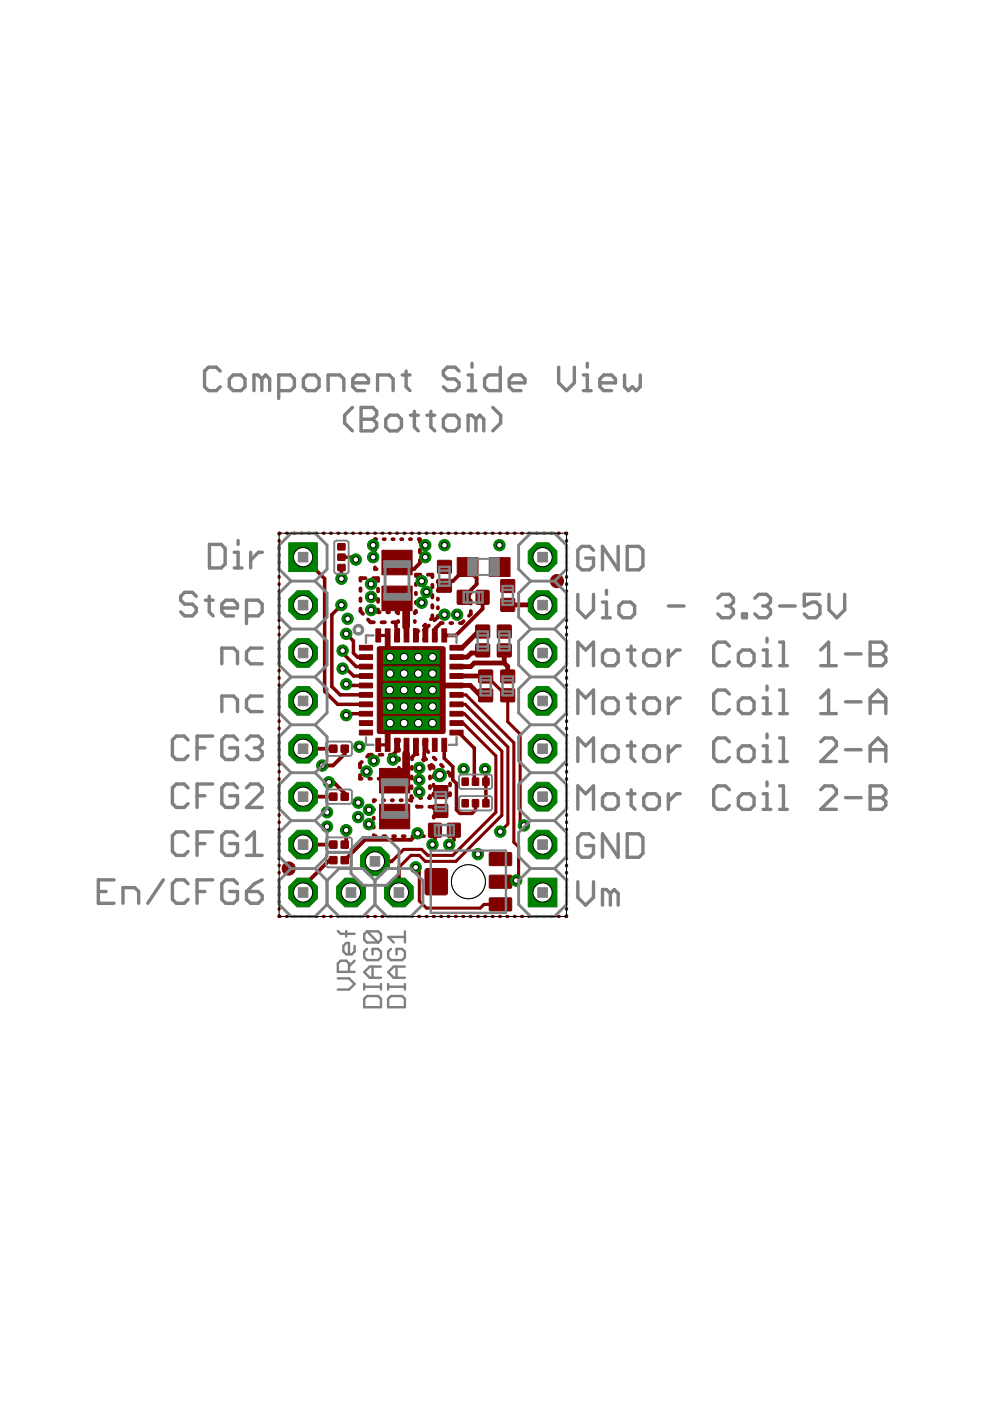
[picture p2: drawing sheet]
<svg xmlns="http://www.w3.org/2000/svg" width="210mm" height="297mm" viewBox="0 0 210 297" stroke-linecap="round" stroke-linejoin="round" font-family="sans-serif">
<g fill="#800000" stroke="#800000" stroke-width=".21">
<path d="M76.2 136.8h2.8v1h-2.8z"/>
<path d="M76.2 138.8h2.8v1h-2.8z"/>
<path d="M76.2 140.8h2.8v1h-2.8z"/>
<path d="M76.2 142.8h2.8v1h-2.8z"/>
<path d="M76.2 144.8h2.8v1h-2.8z"/>
<path d="M76.2 146.8h2.8v1h-2.8z"/>
<path d="M76.2 148.8h2.8v1h-2.8z"/>
<path d="M76.2 150.8h2.8v1h-2.8z"/>
<path d="M76.2 152.8h2.8v1h-2.8z"/>
<path d="M76.2 154.8h2.8v1h-2.8z"/>
<path d="M79.7 156.5h1v2.8h-1z"/>
<path d="M81.7 155.3h1v4h-1z"/>
<path d="M83.7 156.5h1v2.8h-1z"/>
<path d="M85.7 156.5h1v2.8h-1z"/>
<path d="M87.7 156.5h1v2.8h-1z"/>
<path d="M89.7 156.5h1v2.8h-1z"/>
<path d="M91.7 156.5h1v2.8h-1z"/>
<path d="M93.7 156.5h1v2.8h-1z"/>
<path d="M95.4 154.8h2.8v1h-2.8z"/>
<path d="M95.4 152.8h2.8v1h-2.8z"/>
<path d="M95.4 150.8h2.8v1h-2.8z"/>
<path d="M95.4 148.8h2.8v1h-2.8z"/>
<path d="M95.4 146.8h2.8v1h-2.8z"/>
<path d="M94.2 144.8h4v1h-4z"/>
<path d="M95.4 142.8h2.8v1h-2.8z"/>
<path d="M95.4 140.8h2.8v1h-2.8z"/>
<path d="M95.4 138.8h2.8v1h-2.8z"/>
<path d="M95.4 136.8h2.8v1h-2.8z"/>
<path d="M93.7 133.3h1v2.8h-1z"/>
<path d="M91.7 133.3h1v2.8h-1z"/>
<path d="M89.7 133.3h1v2.8h-1z"/>
<path d="M87.7 133.3h1v2.8h-1z"/>
<path d="M85.7 133.3h1v2.8h-1z"/>
<path d="M83.7 133.3h1v2.8h-1z"/>
<path d="M81.7 133.3h1v4h-1z"/>
<path d="M79.7 133.3h1v2.8h-1z"/>
<path d="M80.5 170.5h6.4v5.2h-6.4z"/>
<path d="M80.5 162.9h6.4v5.2h-6.4z"/>
<path d="M81 116.7h6.4v5.2h-6.4z"/>
<path d="M81 124.3h6.4v5.2h-6.4z"/>
<path d="M96.9 118.2h4.4v4h-4.4z"/>
<path d="M103.7 118.2h4.4v4h-4.4z"/>
</g>
<g fill="#800000" stroke="#800000" stroke-width=".21">
<path d="M80 137.3l.4-.2h13.6l.3 .2 .1 17.9-.2 .3h-13.8l-.4-.1z" fill-rule="evenodd"/>
<path d="M72.3 158h1.5v1.5h-1.5z" fill-rule="evenodd"/>
<path d="M69.9 158h1.5v1.5h-1.5z" fill-rule="evenodd"/>
<path d="M98 169.6h1.3v1.5h-1.3z" fill-rule="evenodd"/>
<path d="M100.2 169.6h1.3v1.5h-1.3z" fill-rule="evenodd"/>
<path d="M102.4 169.6h1.3v1.5h-1.3z" fill-rule="evenodd"/>
<path d="M98 165h1.3v1.5h-1.3z" fill-rule="evenodd"/>
<path d="M100.2 165h1.3v1.5h-1.3z" fill-rule="evenodd"/>
<path d="M102.4 165h1.3v1.5h-1.3z" fill-rule="evenodd"/>
<path d="M72.3 181.6h1.5v1.5h-1.5z" fill-rule="evenodd"/>
<path d="M69.9 181.6h1.5v1.5h-1.5z" fill-rule="evenodd"/>
<path d="M72.3 178.3h1.5v1.5h-1.5z" fill-rule="evenodd"/>
<path d="M69.9 178.3h1.5v1.5h-1.5z" fill-rule="evenodd"/>
<path d="M72.3 168.2h1.5v1.5h-1.5z" fill-rule="evenodd"/>
<path d="M69.9 168.2h1.5v1.5h-1.5z" fill-rule="evenodd"/>
<path d="M103.8 190.4h4.6l.1 .2v2.4l-.3 .1h-4.4l-.1-.2v-2.3z" fill-rule="evenodd"/>
<path d="M103.8 185.6h4.6l.1 .2v2.4l-.3 .1h-4.4l-.1-.2v-2.3z" fill-rule="evenodd"/>
<path d="M103.8 180.8h4.6l.1 .2v2.4l-.3 .1h-4.4l-.1-.2v-2.3z" fill-rule="evenodd"/>
<path d="M90.2 184.4l.4-.3h3.8l.4 .3 .1 4.9-.2 .4h-4.1l-.4-.2z" fill-rule="evenodd"/>
<path d="M71.6 115.3h1.5v1.3h-1.5z" fill-rule="evenodd"/>
<path d="M71.6 117.5h1.5v1.3h-1.5z" fill-rule="evenodd"/>
<path d="M71.6 119.7h1.5v1.3h-1.5z" fill-rule="evenodd"/>
<path d="M106.3 122.9h2.7l.2 .2-.1 2.4-.2 .1h-2.6l-.1-.2v-2.3z" fill-rule="evenodd"/>
<path d="M106.3 126.9h2.7l.2 .2-.1 2.4-.2 .1h-2.6l-.1-.2v-2.3z" fill-rule="evenodd"/>
<path d="M105.5 132.5h2.8l.1 .3v2.4l-.3 .1h-2.6l-.1-.3v-2.2z" fill-rule="evenodd"/>
<path d="M105.5 136.5h2.8l.1 .3v2.4l-.3 .1h-2.6l-.1-.3v-2.2z" fill-rule="evenodd"/>
<path d="M101.6 146.1h2.7l.2 .2-.1 2.4-.2 .1h-2.6l-.1-.3v-2.2z" fill-rule="evenodd"/>
<path d="M101.6 142.1h2.7l.2 .2-.1 2.4-.2 .1h-2.6l-.1-.3v-2.2z" fill-rule="evenodd"/>
<path d="M92.9 122.8h2.7l.1 .3v2.3l-.2 .2-2.6-.1-.2-.2v-2.2z" fill-rule="evenodd"/>
<path d="M92.9 118.8h2.7l.1 .3v2.3l-.2 .2-2.6-.1-.2-.2v-2.2z" fill-rule="evenodd"/>
<path d="M92.1 166.6h2.7l.2 .2-.1 2.4-.2 .1h-2.6l-.1-.2v-2.3z" fill-rule="evenodd"/>
<path d="M92.1 170.6h2.7l.2 .2-.1 2.4-.2 .1h-2.6l-.1-.2v-2.3z" fill-rule="evenodd"/>
<path d="M97 125.3l.2-.2h2.2l.3 .2v2.6l-.1 .2h-2.4l-.2-.1z" fill-rule="evenodd"/>
<path d="M101 125.3l.2-.2h2.2l.3 .2v2.6l-.1 .2h-2.4l-.2-.1z" fill-rule="evenodd"/>
<path d="M101 136.5h2.7l.1 .3v2.4l-.2 .1h-2.6l-.2-.3v-2.2z" fill-rule="evenodd"/>
<path d="M101 132.5h2.7l.1 .3v2.4l-.2 .1h-2.6l-.2-.3v-2.2z" fill-rule="evenodd"/>
<path d="M90.9 174.7l.2-.2h2.2l.3 .2v2.6l-.1 .2h-2.4l-.2-.1z" fill-rule="evenodd"/>
<path d="M94.9 174.7l.2-.2h2.2l.3 .2v2.6l-.1 .2h-2.4l-.2-.1z" fill-rule="evenodd"/>
<path d="M106.3 142.1h2.7l.2 .2-.1 2.4-.2 .1h-2.6l-.1-.3v-2.2z" fill-rule="evenodd"/>
<path d="M106.3 146.1h2.7l.2 .2-.1 2.4-.2 .1h-2.6l-.1-.3v-2.2z" fill-rule="evenodd"/>
<circle cx="61.2" cy="184.2" r="1.4"/>
<circle cx="118.1" cy="123.2" r="1.4"/>
</g>
<g fill="none" stroke="#800000" stroke-width=".8">
<path d="M79.5 116.3v.4M79.5 118.3v.4M79.8 114.3h-.3v.4M81.3 114.3h.3M83.2 114.3h.3M85 114.3h.3M86.9 114.3h.3M88.8 114.3h.2v.6M89 118.8v.6l-1.2 1.3h-.4M89 116.5v.7M76.4 124.7v.6M76.4 126.9v.5"/>
<path d="M76.4 129v.6l.6 .6M77.5 122.6h-1.1v.5M78 131.4l.5 .5h.8M79.1 122.6h1.1v.6M79.5 120.3v.4h.4M80.2 129.2v.6h.3M80.2 124.8v.6M80.2 127v.6M80.9 131.9h.7M81.5 120.7h.3M82.1 129.8h.4M83.2 131.9h.7v1"/>
<path d="M83.4 120.7h.4M83.9 134.6v1h.5v-.3M84.1 129.8h.3v.3M84.4 131.7v.2M84.4 133.5v.2M85.4 120.7h.4M87.9 131.7v.2M87.9 133.5v.2M88.2 129.5v.3h-.3v.2M88.2 123.7v.4M88.2 125.7v.3M88.2 127.6v.3"/>
<path d="M88.7 133.8l-.3 .3v1.3l-.5 .2v-.3M89.1 121.8h-.9v.4M89.9 135.4v.2h.4M90.2 132.4l-.3 .3M90.7 121.8h1v.6M90.9 132.6l-1 1v.2M91.7 124v.5M91.7 126.1v.6M91.7 128.3v.5M91.7 130.5v.5l-.3 .3M92.4 135.2v.4h-.5M92.8 130.6v.2l-.7 .7"/>
<path d="M92.8 125.1v.2M92.8 126.9v.2M92.8 128.7v.3M93.6 123.2h-.8v.2M93.9 132.1h-.4l-1.1 1.1v.4M95.5 132.1h.4M98.1 121.9h-.8l-1.3 1.3h-.8M98.3 131.7l-.4 .4h-.4M99.7 121.9h.7l.7 .7v1.2l-1.3 1.3v.6M99.8 127.3v.7M99.8 129.6v.6l-.4 .4M102.3 126.6v2.5l-5.6 5.6h-2.5"/>
<path d="M64.3 158.7h6.4M73.1 158.7v1.2l-2.5 2.4h-2.3M83.9 158.9v.5l-.6 .6h-.6M84.6 157.2v-.4h-.7v.5M84.6 158.8v.4M88 159.3v.6l-.6 .6v.5M88.4 157.6v-.5h-.4v.6M88.4 159.2v.5l.1 .2M89.9 159.6v1l.5 .4M90.4 157.3v-.2h-.5v.9M90.4 158.9v.2l.4 .4M64.3 179.1h6.4"/>
<path d="M64.3 168.9h6.4M69.7 165.9h1l2.4 2.3v.7M73.4 176v2.8M76.3 164.3v.8h.4M76.7 161.5l-.4 .4v.8M78.3 165.1h.4M78.8 160h-.6l-.4 .4M79.2 177.1v.2h.5M79.2 171.5v.3M79.2 173.4v.2M79.2 175.2v.3M79.5 169.7h-.3v.2"/>
<path d="M80.3 165.1h.3M80.5 160h.6M81.1 169.7h.3M81.3 177.3h.4M82.2 165.1h.4M83 169.7h.3M83.3 177.3h.5M84.6 160.8v.4M84.6 162.8v.3M84.6 164.7v.4h-.4M84.9 169.7h.3M85.4 177.3h.4"/>
<path d="M86.8 169.7l.4 .1M87.2 168.7v.5h.3M87.2 166.7v.4M87.3 164.6v.5M87.3 162.6v.4M87.4 177.3h.5M88.4 170.9l.1 .1h.9M88.5 176.7l-1.3 1.4h-9.8l-4.3 4.3M89 169.2h.3M89.5 177.3h.4M89.7 161.1l.2 .1M91 162.4l.2 .2v.4"/>
<path d="M91 171h1v.4M91.2 164.6v.5M91.2 166.7v.4M91.2 168.7v.5h-.3M91.5 162.1l.4 .5v.3M91.9 164.5v.3M91.9 166.3v.4M91.9 168.3v.3h1M91.9 160.6l.5 .4M91.9 176.9v.4h-.4M91.9 175v.3M92 173v.4"/>
<path d="M92.2 176v2.5l-.5 .6M93.5 162.1l.4 .4M95 163.7l.4 .4v.4M95.4 168.1v.5h-.9M95.4 166.1v.4M96.2 176v2.1l-1 1M70.7 182.4h-.9l-5.3 5.3v1.3M79.5 182.6h3.6M84.6 183.9v5.3"/>
</g>
<path d="M80.2 134.7h1.9M80.2 157.9h1.9M95.8 147.3h1.2M96.8 149.3h1.8l9.1 9.1v16.3l-1.6 1.6M96.8 153.3h1.4l6.9 7v11.9l-9.1 9.2h-5.3l-1.3-1.3h-3.8l-2.5 2.5M96.8 151.3h1.7l7.9 8v13.6l-9.7 9.7h-6.5l-1.3-1.2h-1.8l-2.5 2.5M96.8 147.3h2l10.1 10.2v21.1l1.1 1v6.6M103 143.4l.4 .1 3.9 3.9h.4v5.6l2.6 2.6v18.6l.8 .8M86.1 163.1l-2.4 2.4M88.1 183.9l.8 .8v6.3l1.5 1.5h11.4l.8-.8h3.5M105.9 186.7l.2 .2 .3-.2" fill="none" stroke="#800000" stroke-width=".66"/>
<g fill="none" stroke="#800000" stroke-width=".74">
<path d="M64.3 118.1l4.5 4.6v23.9l2.8 2.7h6M72.4 118.1h2.5l.5 .5M72.4 128.3l-2 2v15.3l1.7 1.7h5.5M72.4 120.3v2.4M72.6 137.9v.6l2.9 2.8h2.1M73.4 134.4l1.5 1.5v2.6l.9 .8h1.8M82.1 134.7l.1 .6M101.7 134.4h.2M72.6 141.8h.8l1.6 1.5h2.6M73.4 145.1l.3 .2h3.9M77.6 151.3h-3.9l-.3 .3M82.2 157.3l-.1 .6"/>
<path d="M94.2 157.9v2.9l1.8 1.8v2.8l.8 .7v5.6l.7 .8h2.6l.7-.8v-1.4M96.8 155.3h.6l3.2 3.3v6.9l.2 .2M73.4 178.8l-.3 .3M102.8 163.1l.2 .1v7.1M64.5 189l-.2 .2M110 186.2l-.5 .5h-3.1"/>
</g>
<g fill="none" stroke="#800000" stroke-width=".7">
<path d="M59.2 114.6v.1M59.2 116.1v.2M59.2 117.6v.2M59.2 119.2v.1M59.4 113.1h-.2v.1M60.7 113.1h.2M62.3 113.1h.2M63.9 113.1h.2M65.4 113.1h.2M67 113.1h.2M68.5 113.1h.2M70.1 113.1h.2"/>
<path d="M71.6 113.1h.2M73.2 113.1h.2M74.8 113.1h.2M76.3 113.1h.2M77.9 113.1h.2M79.4 113.1h.2M81 113.1h.2M82.5 113.1h.2M84.1 113.1h.2M85.7 113.1h.2M87.2 113.1h.2M88.8 113.1h.2"/>
<path d="M90.3 113.1h.2M91.9 113.1h.2M93.5 113.1h.1M95 113.1h.2M96.6 113.1h.2M98.1 113.1h.2M99.7 113.1h.2M101.2 113.1h.2M102.8 113.1h.2M104.4 113.1h.1M105.9 113.1h.2M107.5 113.1h.2"/>
<path d="M109 113.1h.2M110.6 113.1h.2M112.1 113.1h.2M113.7 113.1h.2M115.3 113.1h.1M116.8 113.1h.2M118.4 113.1h.2M119.9 113.1h.2v.1M120.1 114.6v.1M120.1 116.1v.2M120.1 117.6v.2M120.1 119.2v.1"/>
<path d="M59.2 120.7v.2M59.2 122.2v.2M59.2 123.8v.1M59.2 125.3v.2M59.2 126.8v.2M59.2 128.4v.1M59.2 129.9v.1M59.2 131.4v.2M59.2 132.9v.2M59.2 134.5v.1M59.2 136v.2M59.2 137.5v.2"/>
<path d="M59.2 139.1v.1M120.1 120.7v.2M120.1 122.2v.2M120.1 123.8v.1M120.1 125.3v.2M120.1 126.8v.2M120.1 128.4v.1M120.1 129.9v.1M120.1 131.4v.2M120.1 132.9v.2M120.1 134.5v.1M120.1 136v.2"/>
<path d="M120.1 137.5v.2M120.1 139.1v.1M59.2 140.6v.2M59.2 142.1v.2M59.2 143.7v.1M59.2 145.2v.2M59.2 146.7v.2M59.2 148.2v.2M59.2 149.8v.1M59.2 151.3v.2M59.2 152.8v.2M59.2 154.4v.1"/>
<path d="M59.2 155.9v.2M59.2 157.4v.2M59.2 158.9v.2M120.1 140.6v.2M120.1 142.1v.2M120.1 143.7v.1M120.1 145.2v.2M120.1 146.7v.2M120.1 148.2v.2M120.1 149.8v.1M120.1 151.3v.2M120.1 152.8v.2"/>
<path d="M120.1 154.4v.1M120.1 155.9v.2M120.1 157.4v.2M120.1 158.9v.2M59.2 160.5v.2M59.2 162v.2M59.2 163.5v.2M59.2 165.1v.1M59.2 166.6v.2M59.2 168.1v.2M59.2 169.7v.1M59.2 171.2v.2"/>
<path d="M59.2 172.7v.2M59.2 174.2v.2M59.2 175.8v.2M59.2 177.3v.2M59.2 178.8v.2M120.1 160.5v.2M120.1 162v.2M120.1 163.5v.2M120.1 165.1v.1M120.1 166.6v.2M120.1 168.1v.2M120.1 169.7v.1"/>
<path d="M120.1 171.2v.2M120.1 172.7v.2M120.1 174.2v.2M120.1 175.8v.2M120.1 177.3v.2M120.1 178.8v.2M59.2 194.1v.2h.2M59.2 180.4v.1M59.2 181.9v.2M59.2 183.4v.2M59.2 185v.1M59.2 186.5v.2"/>
<path d="M59.2 188v.2M59.2 189.5v.2M59.2 191.1v.1M59.2 192.6v.2M60.7 194.3h.2M62.3 194.3h.2M63.9 194.3h.2M65.4 194.3h.2M67 194.3h.2M68.5 194.3h.2M70.1 194.3h.2M71.6 194.3h.2"/>
<path d="M73.2 194.3h.2M74.8 194.3h.2M76.3 194.3h.2M77.9 194.3h.2M79.4 194.3h.2M81 194.3h.2M82.5 194.3h.2M84.1 194.3h.2M85.7 194.3h.2M87.2 194.3h.2M88.8 194.3h.2M90.3 194.3h.2"/>
<path d="M91.9 194.3h.2M93.5 194.3h.1M95 194.3h.2M96.6 194.3h.2M98.1 194.3h.2M99.7 194.3h.2M101.2 194.3h.2M102.8 194.3h.2M104.4 194.3h.1M105.9 194.3h.2M107.5 194.3h.2M109 194.3h.2"/>
<path d="M110.6 194.3h.2M112.1 194.3h.2M113.7 194.3h.2M115.3 194.3h.1M116.8 194.3h.2M118.4 194.3h.2M120.1 180.4v.1M120.1 181.9v.2M120.1 183.4v.2M120.1 185v.1M120.1 186.5v.2M120.1 188v.2"/>
<path d="M120.1 189.5v.2M120.1 191.1v.1M120.1 192.6v.2M120.1 194.1v.2h-.2"/>
</g>
<g fill="none" stroke="#800000" stroke-width="1">
<path d="M84.2 126.9l1 1M86.1 132.9l.1 1.8M101.7 134.4h-.8l-2.9 2.9h-1.2M102.3 133.9l-.4 .5M102.3 137.9l-.5 .6h-1.9l-.8 .8h-2.3M106.9 137.9v2.7M107.7 128.2h7.3M115 128.2v.1M86.2 157.9l-.1 1.9M91.7 146.3l1-1h7l2 2 1.3 .1M96.8 143.3l6.2 .1M106.9 140.6h-6.3l-.8 .7h-3"/>
<path d="M106.9 140.6l.8 .7v2.1"/>
</g>
<path d="M84.2 126.9l1.9 1.9v4.1M86.1 159.8v3.3" fill="none" stroke="#800000" stroke-width="1.6"/>
<path d="M61.2 115.1h6.1v6.1h-6.1z" fill="#008000" stroke="#008000" stroke-width=".21"/>
<circle cx="64.3" cy="118.1" r="2.03" fill="#fff" stroke="#000" stroke-width=".21"/>
<circle cx="64.3" cy="128.3" r="3.3" fill="#008000" stroke="#008000" stroke-width=".21"/>
<circle cx="64.3" cy="128.3" r="2.03" fill="#fff" stroke="#000" stroke-width=".21"/>
<circle cx="64.3" cy="138.5" r="3.3" fill="#008000" stroke="#008000" stroke-width=".21"/>
<circle cx="64.3" cy="138.5" r="2.03" fill="#fff" stroke="#000" stroke-width=".21"/>
<circle cx="64.3" cy="148.6" r="3.3" fill="#008000" stroke="#008000" stroke-width=".21"/>
<circle cx="64.3" cy="148.6" r="2.03" fill="#fff" stroke="#000" stroke-width=".21"/>
<circle cx="64.3" cy="158.8" r="3.3" fill="#008000" stroke="#008000" stroke-width=".21"/>
<circle cx="64.3" cy="158.8" r="2.03" fill="#fff" stroke="#000" stroke-width=".21"/>
<circle cx="64.3" cy="168.9" r="3.3" fill="#008000" stroke="#008000" stroke-width=".21"/>
<circle cx="64.3" cy="168.9" r="2.03" fill="#fff" stroke="#000" stroke-width=".21"/>
<circle cx="64.3" cy="179.1" r="3.3" fill="#008000" stroke="#008000" stroke-width=".21"/>
<circle cx="64.3" cy="179.1" r="2.03" fill="#fff" stroke="#000" stroke-width=".21"/>
<circle cx="64.3" cy="189.2" r="3.3" fill="#008000" stroke="#008000" stroke-width=".21"/>
<circle cx="64.3" cy="189.2" r="2.03" fill="#fff" stroke="#000" stroke-width=".21"/>
<path d="M112 186.2h6.1v6.1h-6.1z" fill="#008000" stroke="#008000" stroke-width=".21"/>
<circle cx="115" cy="189.2" r="2.03" fill="#fff" stroke="#000" stroke-width=".21"/>
<circle cx="115" cy="179.1" r="3.3" fill="#008000" stroke="#008000" stroke-width=".21"/>
<circle cx="115" cy="179.1" r="2.03" fill="#fff" stroke="#000" stroke-width=".21"/>
<circle cx="115" cy="168.9" r="3.3" fill="#008000" stroke="#008000" stroke-width=".21"/>
<circle cx="115" cy="168.9" r="2.03" fill="#fff" stroke="#000" stroke-width=".21"/>
<circle cx="115" cy="158.8" r="3.3" fill="#008000" stroke="#008000" stroke-width=".21"/>
<circle cx="115" cy="158.7" r="2.03" fill="#fff" stroke="#000" stroke-width=".21"/>
<circle cx="115" cy="148.6" r="3.3" fill="#008000" stroke="#008000" stroke-width=".21"/>
<circle cx="115" cy="148.6" r="2.03" fill="#fff" stroke="#000" stroke-width=".21"/>
<circle cx="115" cy="138.5" r="3.3" fill="#008000" stroke="#008000" stroke-width=".21"/>
<circle cx="115" cy="138.5" r="2.03" fill="#fff" stroke="#000" stroke-width=".21"/>
<circle cx="115" cy="128.3" r="3.3" fill="#008000" stroke="#008000" stroke-width=".21"/>
<circle cx="115" cy="128.3" r="2.03" fill="#fff" stroke="#000" stroke-width=".21"/>
<circle cx="115" cy="118.1" r="3.3" fill="#008000" stroke="#008000" stroke-width=".21"/>
<circle cx="115" cy="118.1" r="2.03" fill="#fff" stroke="#000" stroke-width=".21"/>
<circle cx="79.5" cy="182.6" r="3.3" fill="#008000" stroke="#008000" stroke-width=".21"/>
<circle cx="79.5" cy="182.6" r="2.03" fill="#fff" stroke="#000" stroke-width=".21"/>
<circle cx="84.6" cy="189.2" r="3.3" fill="#008000" stroke="#008000" stroke-width=".21"/>
<circle cx="84.6" cy="189.2" r="2.03" fill="#fff" stroke="#000" stroke-width=".21"/>
<circle cx="74.4" cy="189.2" r="3.3" fill="#008000" stroke="#008000" stroke-width=".21"/>
<circle cx="74.4" cy="189.2" r="2.03" fill="#fff" stroke="#000" stroke-width=".21"/>
<circle cx="88.5" cy="176.7" r="1.21" fill="#008000" stroke="#008000" stroke-width=".21"/>
<circle cx="88.5" cy="176.7" r=".59" fill="#fff" stroke="#000" stroke-width=".21"/>
<circle cx="106.1" cy="176.3" r="1.21" fill="#008000" stroke="#008000" stroke-width=".21"/>
<circle cx="106.1" cy="176.3" r=".59" fill="#fff" stroke="#000" stroke-width=".21"/>
<circle cx="73.4" cy="176" r="1.21" fill="#008000" stroke="#008000" stroke-width=".21"/>
<circle cx="73.4" cy="176" r=".59" fill="#fff" stroke="#000" stroke-width=".21"/>
<circle cx="72.6" cy="141.8" r="1.21" fill="#008000" stroke="#008000" stroke-width=".21"/>
<circle cx="72.6" cy="141.8" r=".59" fill="#fff" stroke="#000" stroke-width=".21"/>
<circle cx="69.7" cy="165.9" r="1.21" fill="#008000" stroke="#008000" stroke-width=".21"/>
<circle cx="69.7" cy="165.9" r=".59" fill="#fff" stroke="#000" stroke-width=".21"/>
<circle cx="72.6" cy="137.9" r="1.21" fill="#008000" stroke="#008000" stroke-width=".21"/>
<circle cx="72.6" cy="137.9" r=".59" fill="#fff" stroke="#000" stroke-width=".21"/>
<circle cx="68.3" cy="162.3" r="1.21" fill="#008000" stroke="#008000" stroke-width=".21"/>
<circle cx="68.3" cy="162.3" r=".59" fill="#fff" stroke="#000" stroke-width=".21"/>
<circle cx="73.4" cy="134.4" r="1.21" fill="#008000" stroke="#008000" stroke-width=".21"/>
<circle cx="73.4" cy="134.4" r=".59" fill="#fff" stroke="#000" stroke-width=".21"/>
<circle cx="72.4" cy="128.3" r="1.21" fill="#008000" stroke="#008000" stroke-width=".21"/>
<circle cx="72.4" cy="128.3" r=".59" fill="#fff" stroke="#000" stroke-width=".21"/>
<circle cx="96.9" cy="130.3" r="1.21" fill="#008000" stroke="#008000" stroke-width=".21"/>
<circle cx="96.9" cy="130.3" r=".59" fill="#fff" stroke="#000" stroke-width=".21"/>
<circle cx="93.2" cy="164.3" r="1.42" fill="#008000" stroke="#008000" stroke-width=".21"/>
<circle cx="93.2" cy="164.3" r=".8" fill="#fff" stroke="#000" stroke-width=".21"/>
<circle cx="94.2" cy="130.3" r="1.21" fill="#008000" stroke="#008000" stroke-width=".21"/>
<circle cx="94.2" cy="130.3" r=".59" fill="#fff" stroke="#000" stroke-width=".21"/>
<circle cx="79.1" cy="115.6" r="1.21" fill="#008000" stroke="#008000" stroke-width=".21"/>
<circle cx="79.1" cy="115.6" r=".59" fill="#fff" stroke="#000" stroke-width=".21"/>
<circle cx="79.1" cy="118.1" r="1.21" fill="#008000" stroke="#008000" stroke-width=".21"/>
<circle cx="79.1" cy="118.1" r=".59" fill="#fff" stroke="#000" stroke-width=".21"/>
<circle cx="90.2" cy="118.1" r="1.21" fill="#008000" stroke="#008000" stroke-width=".21"/>
<circle cx="90.2" cy="118.1" r=".59" fill="#fff" stroke="#000" stroke-width=".21"/>
<circle cx="78.2" cy="171.7" r="1.21" fill="#008000" stroke="#008000" stroke-width=".21"/>
<circle cx="78.2" cy="171.7" r=".59" fill="#fff" stroke="#000" stroke-width=".21"/>
<circle cx="75.9" cy="170.2" r="1.21" fill="#008000" stroke="#008000" stroke-width=".21"/>
<circle cx="75.9" cy="170.2" r=".59" fill="#fff" stroke="#000" stroke-width=".21"/>
<circle cx="75.9" cy="173.2" r="1.21" fill="#008000" stroke="#008000" stroke-width=".21"/>
<circle cx="75.9" cy="173.2" r=".59" fill="#fff" stroke="#000" stroke-width=".21"/>
<circle cx="76.2" cy="158.3" r="1.21" fill="#008000" stroke="#008000" stroke-width=".21"/>
<circle cx="76.2" cy="158.3" r=".59" fill="#fff" stroke="#000" stroke-width=".21"/>
<path d="M81.3 137.9h2.8v2.8h-2.8z" fill="#008000" stroke="#008000" stroke-width=".21"/>
<circle cx="82.7" cy="139.3" r=".8" fill="#fff" stroke="#000" stroke-width=".21"/>
<path d="M84.3 137.9h2.8v2.8h-2.8z" fill="#008000" stroke="#008000" stroke-width=".21"/>
<circle cx="85.7" cy="139.3" r=".8" fill="#fff" stroke="#000" stroke-width=".21"/>
<path d="M87.3 137.9h2.8v2.8h-2.8z" fill="#008000" stroke="#008000" stroke-width=".21"/>
<circle cx="88.7" cy="139.3" r=".8" fill="#fff" stroke="#000" stroke-width=".21"/>
<path d="M90.3 137.9h2.8v2.8h-2.8z" fill="#008000" stroke="#008000" stroke-width=".21"/>
<circle cx="91.7" cy="139.3" r=".8" fill="#fff" stroke="#000" stroke-width=".21"/>
<path d="M81.3 141.4h2.8v2.8h-2.8z" fill="#008000" stroke="#008000" stroke-width=".21"/>
<circle cx="82.7" cy="142.8" r=".8" fill="#fff" stroke="#000" stroke-width=".21"/>
<path d="M84.3 141.4h2.8v2.8h-2.8z" fill="#008000" stroke="#008000" stroke-width=".21"/>
<circle cx="85.7" cy="142.8" r=".8" fill="#fff" stroke="#000" stroke-width=".21"/>
<path d="M87.3 141.4h2.8v2.8h-2.8z" fill="#008000" stroke="#008000" stroke-width=".21"/>
<circle cx="88.7" cy="142.8" r=".8" fill="#fff" stroke="#000" stroke-width=".21"/>
<path d="M90.3 141.4h2.8v2.8h-2.8z" fill="#008000" stroke="#008000" stroke-width=".21"/>
<circle cx="91.7" cy="142.8" r=".8" fill="#fff" stroke="#000" stroke-width=".21"/>
<path d="M84.3 144.9h2.8v2.8h-2.8z" fill="#008000" stroke="#008000" stroke-width=".21"/>
<circle cx="85.7" cy="146.3" r=".8" fill="#fff" stroke="#000" stroke-width=".21"/>
<path d="M87.3 144.9h2.8v2.8h-2.8z" fill="#008000" stroke="#008000" stroke-width=".21"/>
<circle cx="88.7" cy="146.3" r=".8" fill="#fff" stroke="#000" stroke-width=".21"/>
<path d="M90.3 144.9h2.8v2.8h-2.8z" fill="#008000" stroke="#008000" stroke-width=".21"/>
<circle cx="91.7" cy="146.3" r=".8" fill="#fff" stroke="#000" stroke-width=".21"/>
<path d="M84.3 148.4h2.8v2.8h-2.8z" fill="#008000" stroke="#008000" stroke-width=".21"/>
<circle cx="85.7" cy="149.8" r=".8" fill="#fff" stroke="#000" stroke-width=".21"/>
<path d="M81.3 148.4h2.8v2.8h-2.8z" fill="#008000" stroke="#008000" stroke-width=".21"/>
<circle cx="82.7" cy="149.8" r=".8" fill="#fff" stroke="#000" stroke-width=".21"/>
<path d="M87.3 148.4h2.8v2.8h-2.8z" fill="#008000" stroke="#008000" stroke-width=".21"/>
<circle cx="88.7" cy="149.8" r=".8" fill="#fff" stroke="#000" stroke-width=".21"/>
<path d="M90.3 148.4h2.8v2.8h-2.8z" fill="#008000" stroke="#008000" stroke-width=".21"/>
<circle cx="91.7" cy="149.8" r=".8" fill="#fff" stroke="#000" stroke-width=".21"/>
<path d="M81.3 151.9h2.8v2.8h-2.8z" fill="#008000" stroke="#008000" stroke-width=".21"/>
<circle cx="82.7" cy="153.3" r=".8" fill="#fff" stroke="#000" stroke-width=".21"/>
<path d="M84.3 151.9h2.8v2.8h-2.8z" fill="#008000" stroke="#008000" stroke-width=".21"/>
<circle cx="85.7" cy="153.3" r=".8" fill="#fff" stroke="#000" stroke-width=".21"/>
<path d="M87.3 151.9h2.8v2.8h-2.8z" fill="#008000" stroke="#008000" stroke-width=".21"/>
<circle cx="88.7" cy="153.3" r=".8" fill="#fff" stroke="#000" stroke-width=".21"/>
<circle cx="90.2" cy="115.6" r="1.21" fill="#008000" stroke="#008000" stroke-width=".21"/>
<circle cx="90.2" cy="115.6" r=".59" fill="#fff" stroke="#000" stroke-width=".21"/>
<circle cx="94.2" cy="115.6" r="1.21" fill="#008000" stroke="#008000" stroke-width=".21"/>
<circle cx="94.2" cy="115.6" r=".59" fill="#fff" stroke="#000" stroke-width=".21"/>
<circle cx="73.7" cy="131.2" r="1.21" fill="#008000" stroke="#008000" stroke-width=".21"/>
<circle cx="73.7" cy="131.2" r=".59" fill="#fff" stroke="#000" stroke-width=".21"/>
<path d="M90.3 151.9h2.8v2.8h-2.8z" fill="#008000" stroke="#008000" stroke-width=".21"/>
<circle cx="91.7" cy="153.3" r=".8" fill="#fff" stroke="#000" stroke-width=".21"/>
<circle cx="78.2" cy="174.8" r="1.21" fill="#008000" stroke="#008000" stroke-width=".21"/>
<circle cx="78.2" cy="174.8" r=".59" fill="#fff" stroke="#000" stroke-width=".21"/>
<circle cx="105.9" cy="115.6" r="1.21" fill="#008000" stroke="#008000" stroke-width=".21"/>
<circle cx="105.9" cy="115.6" r=".59" fill="#fff" stroke="#000" stroke-width=".21"/>
<circle cx="69.3" cy="172.2" r="1.21" fill="#008000" stroke="#008000" stroke-width=".21"/>
<circle cx="69.3" cy="172.2" r=".59" fill="#fff" stroke="#000" stroke-width=".21"/>
<circle cx="69.3" cy="175.3" r="1.21" fill="#008000" stroke="#008000" stroke-width=".21"/>
<circle cx="69.3" cy="175.3" r=".59" fill="#fff" stroke="#000" stroke-width=".21"/>
<circle cx="101.3" cy="181.1" r="1.21" fill="#008000" stroke="#008000" stroke-width=".21"/>
<circle cx="101.3" cy="181.1" r=".59" fill="#fff" stroke="#000" stroke-width=".21"/>
<circle cx="98.3" cy="163.1" r="1.21" fill="#008000" stroke="#008000" stroke-width=".21"/>
<circle cx="98.3" cy="163.1" r=".59" fill="#fff" stroke="#000" stroke-width=".21"/>
<path d="M81.2 144.9h2.9v2.8h-2.9z" fill="#008000" stroke="#008000" stroke-width=".21"/>
<circle cx="82.6" cy="146.3" r=".8" fill="#fff" stroke="#000" stroke-width=".21"/>
<circle cx="78.7" cy="123.8" r="1.21" fill="#008000" stroke="#008000" stroke-width=".21"/>
<circle cx="78.7" cy="123.8" r=".59" fill="#fff" stroke="#000" stroke-width=".21"/>
<circle cx="78.7" cy="129.3" r="1.21" fill="#008000" stroke="#008000" stroke-width=".21"/>
<circle cx="78.7" cy="129.3" r=".59" fill="#fff" stroke="#000" stroke-width=".21"/>
<circle cx="78.7" cy="126.6" r="1.21" fill="#008000" stroke="#008000" stroke-width=".21"/>
<circle cx="78.7" cy="126.6" r=".59" fill="#fff" stroke="#000" stroke-width=".21"/>
<circle cx="90.4" cy="125.5" r="1.21" fill="#008000" stroke="#008000" stroke-width=".21"/>
<circle cx="90.4" cy="125.5" r=".59" fill="#fff" stroke="#000" stroke-width=".21"/>
<circle cx="89.4" cy="127.8" r="1.21" fill="#008000" stroke="#008000" stroke-width=".21"/>
<circle cx="89.4" cy="127.8" r=".59" fill="#fff" stroke="#000" stroke-width=".21"/>
<circle cx="89.4" cy="123.2" r="1.21" fill="#008000" stroke="#008000" stroke-width=".21"/>
<circle cx="89.4" cy="123.2" r=".59" fill="#fff" stroke="#000" stroke-width=".21"/>
<circle cx="88.9" cy="162.8" r="1.21" fill="#008000" stroke="#008000" stroke-width=".21"/>
<circle cx="88.9" cy="162.8" r=".59" fill="#fff" stroke="#000" stroke-width=".21"/>
<circle cx="88.9" cy="165.4" r="1.21" fill="#008000" stroke="#008000" stroke-width=".21"/>
<circle cx="88.9" cy="165.4" r=".59" fill="#fff" stroke="#000" stroke-width=".21"/>
<circle cx="88.9" cy="167.9" r="1.21" fill="#008000" stroke="#008000" stroke-width=".21"/>
<circle cx="88.9" cy="167.9" r=".59" fill="#fff" stroke="#000" stroke-width=".21"/>
<circle cx="79.2" cy="161.3" r="1.21" fill="#008000" stroke="#008000" stroke-width=".21"/>
<circle cx="79.2" cy="161.3" r=".59" fill="#fff" stroke="#000" stroke-width=".21"/>
<circle cx="83.3" cy="161" r="1.21" fill="#008000" stroke="#008000" stroke-width=".21"/>
<circle cx="83.3" cy="161" r=".59" fill="#fff" stroke="#000" stroke-width=".21"/>
<circle cx="77.7" cy="163.6" r="1.21" fill="#008000" stroke="#008000" stroke-width=".21"/>
<circle cx="77.7" cy="163.6" r=".59" fill="#fff" stroke="#000" stroke-width=".21"/>
<circle cx="73.4" cy="151.6" r="1.21" fill="#008000" stroke="#008000" stroke-width=".21"/>
<circle cx="73.4" cy="151.6" r=".59" fill="#fff" stroke="#000" stroke-width=".21"/>
<circle cx="72.4" cy="122.7" r="1.21" fill="#008000" stroke="#008000" stroke-width=".21"/>
<circle cx="72.4" cy="122.7" r=".59" fill="#fff" stroke="#000" stroke-width=".21"/>
<circle cx="102.8" cy="163.1" r="1.21" fill="#008000" stroke="#008000" stroke-width=".21"/>
<circle cx="102.8" cy="163.1" r=".59" fill="#fff" stroke="#000" stroke-width=".21"/>
<circle cx="95.2" cy="179.1" r="1.21" fill="#008000" stroke="#008000" stroke-width=".21"/>
<circle cx="95.2" cy="179.1" r=".59" fill="#fff" stroke="#000" stroke-width=".21"/>
<circle cx="111.1" cy="175" r="1.21" fill="#008000" stroke="#008000" stroke-width=".21"/>
<circle cx="111.1" cy="175" r=".59" fill="#fff" stroke="#000" stroke-width=".21"/>
<circle cx="109.5" cy="186.7" r="1.21" fill="#008000" stroke="#008000" stroke-width=".21"/>
<circle cx="109.5" cy="186.7" r=".59" fill="#fff" stroke="#000" stroke-width=".21"/>
<circle cx="91.7" cy="179.1" r="1.21" fill="#008000" stroke="#008000" stroke-width=".21"/>
<circle cx="91.7" cy="179.1" r=".59" fill="#fff" stroke="#000" stroke-width=".21"/>
<circle cx="88.1" cy="183.9" r="1.21" fill="#008000" stroke="#008000" stroke-width=".21"/>
<circle cx="88.1" cy="183.9" r=".59" fill="#fff" stroke="#000" stroke-width=".21"/>
<circle cx="73.4" cy="145.1" r="1.21" fill="#008000" stroke="#008000" stroke-width=".21"/>
<circle cx="73.4" cy="145.1" r=".59" fill="#fff" stroke="#000" stroke-width=".21"/>
<circle cx="75.4" cy="118.6" r="1.21" fill="#008000" stroke="#008000" stroke-width=".21"/>
<circle cx="75.4" cy="118.6" r=".59" fill="#fff" stroke="#000" stroke-width=".21"/>
<g fill="none" stroke="#808080" stroke-width=".51">
<path d="M79.2 134.7h-1.6v1.6M93.1 120.2h2.2v4h-2.2zM93.1 123.4h2.2M93.1 121h2.2M95.2 134.7h1.6v1.6M98.3 125.5h4v2.2h-4zM99.1 125.5v2.2M101.3 133.9h2.1v4h-2.1zM101.3 134.7h2.1M101.3 137.1h2.1M101.5 125.5v2.2M105.8 133.9h2.2v4h-2.2z"/>
<path d="M105.8 134.7h2.2M105.8 137.1h2.2M106.6 124.2h2.2v4h-2.2zM106.6 125.1h2.2M106.6 127.4h2.2M77.6 156.3v1.6h1.6M96.8 156.3v1.6h-1.6M101.9 143.4h2.2v4h-2.2zM101.9 146.6h2.2M101.9 144.2h2.2M106.6 143.4h2.2v4h-2.2zM106.6 146.6h2.2"/>
<path d="M106.6 144.2h2.2M92.2 174.9h4v2.2h-4zM92.4 167.9h2.2v4h-2.2zM92.4 168.7h2.2M92.4 171.1h2.2M93 174.9v2.2M95.4 174.9v2.2M91.3 180.3h16v13.2h-16zM96.1 186.9h6.4M99.3 183.7v6.4"/>
<circle cx="99.3" cy="186.9" r="3.2"/>
</g>
<path d="M75.3 132.6a1.15 1.15 0 0 1 1.7 .4 1.15 1.15 0 0 1-.7 1.6 1.15 1.15 0 0 1-1.5-1.1h.6a.64 .64 0 0 1 .9-.5 .64 .64 0 0 1 .1 1 .64 .64 0 0 1-1-.3v-.2h-.6l.1-.3z" fill-rule="evenodd" fill="#808080" stroke="#808080" stroke-width=".21"/>
<g fill="none" stroke="#808080" stroke-width=".61">
<path d="M61.7 123.2l-2.5-2.5v-5.1l2.5-2.5h5.1l2.5 2.5v5.1l-2.5 2.5M61.7 123.2l-2.5 2.6v5l2.5 2.6M61.7 133.4l-2.5 2.5v5.1l2.5 2.5M61.7 123.2h5.1M61.7 133.4h5.1M66.8 123.2l2.5 2.6v5l-2.5 2.6M66.8 133.4l2.5 2.5v5.1l-2.5 2.5M81.6 120.2v5.7M86.7 120.2v5.7M112.5 123.2l-2.5-2.5v-5.1l2.5-2.5h5.1l2.5 2.5v5.1l-2.5 2.5M112.5 123.2l-2.5 2.6v5l2.5 2.6M112.5 123.2h5.1"/>
<path d="M112.5 133.4h5.1M112.5 133.4l-2.5 2.5v5.1l2.5 2.5M117.6 133.4l2.5 2.5v5.1l-2.5 2.5M117.6 123.2l2.5 2.6v5l-2.5 2.6M61.7 143.5l-2.5 2.6v5l2.5 2.6M61.7 153.7l-2.5 2.5v5.1l2.5 2.5M61.7 153.7h5.1M61.7 143.5h5.1M66.8 143.5l2.5 2.6v5l-2.5 2.6M66.8 153.7l2.5 2.5v5.1l-2.5 2.5M112.5 153.7h5.1M112.5 143.5h5.1"/>
<path d="M112.5 143.5l-2.5 2.6v5l2.5 2.6M112.5 153.7l-2.5 2.5v5.1l2.5 2.5M117.6 143.5l2.5 2.6v5l-2.5 2.6M117.6 153.7l2.5 2.5v5.1l-2.5 2.5M61.7 174l-2.5 2.5v5.1l2.5 2.5M61.7 174h5.1M61.7 163.8l-2.5 2.6v5l2.5 2.6M61.7 163.8h5.1M66.8 163.8l2.5 2.6v5l-2.5 2.6M66.8 174l2.5 2.5v5.1l-2.5 2.5M77 177.5h5l2.6 2.6v5.1l-2.6 2.5h-5l-2.6-2.5v-5.1zM81.1 166.5v5.7"/>
<path d="M86.2 166.5v5.7M112.5 174h5.1M112.5 163.8h5.1M112.5 163.8l-2.5 2.6v5l2.5 2.6M112.5 174l-2.5 2.5v5.1l2.5 2.5M117.6 163.8l2.5 2.6v5l-2.5 2.6M117.6 174l2.5 2.5v5.1l-2.5 2.5M61.7 184.1h5.1M61.7 184.1l-2.5 2.6v5.1l2.5 2.5h5.1l2.5-2.5M66.8 184.1l2.5 2.6M69.3 186.7v5.1M69.3 186.7l2.6-2.6h5.1l2.5 2.6"/>
<path d="M69.3 191.8l2.6 2.5h5.1l2.5-2.5M79.5 186.7l2.5-2.6h5.1l2.6 2.6v5.1l-2.6 2.5h-5.1l-2.5-2.5M79.5 186.7v5.1M112.5 184.1h5.1M112.5 184.1l-2.5 2.6v5.1l2.5 2.5h5.1l2.5-2.5v-5.1l-2.5-2.6"/>
</g>
<path d="M71 114.8l.4-.2h2l.5 .4v6.1l-.3 .5h-2.2l-.5-.3zM69.2 157.4l.4-.2 4.7 .1 .3 .4v2.2l-.5 .4-4.8-.1-.2-.4zM69.2 167.6l.4-.2h4.7l.3 .5v2.2l-.5 .3-4.8-.1-.2-.4zM69.3 177.7l5-.1 .3 .5-.1 2.3-.4 .2-4.8-.1-.2-.4v-2zM97.4 169l.4-.2h6.2l.3 .5v2.2l-.5 .3h-6.1l-.4-.5zM97.4 164.4l.4-.2 6.2 .1 .3 .4v2.2l-.5 .4-6.1-.1-.4-.4zM69.2 181.1l.4-.3 4.7 .1 .3 .5v2.2l-.5 .3-4.8-.1-.2-.4z" fill="none" stroke="#808080" stroke-width=".4"/>
<g fill="#808080" stroke="#808080" stroke-width=".21">
<path d="M63.2 178.1h2.1v2h-2.1z"/>
<path d="M63.2 167.9h2.1v2h-2.1z"/>
<path d="M63.2 157.7h2.1v2.1h-2.1z"/>
<path d="M63.2 147.6h2.1v2h-2.1z"/>
<path d="M63.2 137.4h2.1v2.1h-2.1z"/>
<path d="M63.2 127.3h2.1v2h-2.1z"/>
<path d="M63.2 117.1h2.1v2h-2.1z"/>
<path d="M63.2 188.2h2.1v2h-2.1z"/>
<path d="M114 127.3h2.1v2h-2.1z"/>
<path d="M114 137.4h2.1v2.1h-2.1z"/>
<path d="M114 147.6h2.1v2h-2.1z"/>
<path d="M114 157.7h2.1v2.1h-2.1z"/>
<path d="M114 167.9h2.1v2h-2.1z"/>
<path d="M114 178.1h2.1v2h-2.1z"/>
<path d="M114 188.2h2.1v2h-2.1z"/>
<path d="M114 117.1h2.1v2h-2.1z"/>
<path d="M80.8 172h5.7v1.5h-5.7z"/>
<path d="M80.8 165.1h5.7v1.5h-5.7z"/>
<path d="M81.3 118.9h5.7v1.4h-5.7z"/>
<path d="M81.3 125.8h5.7v1.5h-5.7z"/>
<path d="M99.2 118.3h2v3.8h-2z"/>
<path d="M103.9 118.3h2v3.8h-2z"/>
<path d="M78.5 181.6h2v2h-2z"/>
<path d="M83.6 188.2h2v2h-2z"/>
<path d="M73.4 188.2h2v2h-2z"/>
</g>
<path d="M101.1 118.5h2.9M101.1 121.9h2.9" fill="none" stroke="#808080" stroke-width=".42"/>
<g fill="none" stroke="#000" stroke-width=".21">
<path d="M59.2 113.1h60.9v81.2h-60.9z"/>
<circle cx="99.3" cy="186.9" r="3.6"/>
</g>
<circle cx="99.3" cy="186.9" r="3.6" fill="#fff" stroke="#000" stroke-width=".21"/>
<g fill="none" stroke="#808080" stroke-width=".72">
<path d="M46.7 78.7l-.8-.8h-1.7l-.8 .8v3.3l.8 .8h1.7l.8-.8M49.4 79.5h1.7l.8 .8v1.7l-.8 .8h-1.7l-.8-.8v-1.7zM65.2 79.5h1.6l.8 .8v1.7l-.8 .8h-1.6l-.9-.8v-1.7zM85.3 79.5h1.6M86.1 78.7v3.3l.8 .8M97.3 78.7l-.8-.8h-1.7l-.8 .8v.8l.8 .8h1.7l.8 .9v.8l-.8 .8h-1.7l-.8-.8M99.3 79.5h.8v3.3M100.1 77v.9M106.1 77.9v4.9h-2.5l-.9-.8v-1.7l.9-.8h2.5M118.4 77.9v3.3l1.7 1.6 1.7-1.6v-3.3M123.7 79.5h.8v3.3M124.5 77v.9"/>
<path d="M132.4 79.5v2.5l.8 .8 .9-.8 .8 .8 .8-.8v-2.5M55.5 80.3l-.8-.8h-.9v3.3M55.5 80.3v2.5M55.5 80.3l.8-.8 .9 .8v2.5M59.1 82.8h2.5l.8-.8v-1.7l-.8-.8h-2.5v5M69.6 82.8v-3.3h2.5l.8 .8v2.5M74.7 86.4l-1.6 1.6v1.7l1.6 1.7M74.8 81.2h3.3v-.9l-.8-.8h-1.7l-.8 .8v1.7l.8 .8h1.7M76.6 86.4h2.4l.9 .8v.8l-.9 .9 .9 .8v.8l-.9 .9h-2.4zM76.6 88.9h2.4M80.1 82.8v-3.3h2.4l.9 .8v2.5M82.6 88h1.7l.8 .9v1.6l-.8 .9h-1.7l-.8-.9v-1.6z"/>
<path d="M87 88h1.7M87.9 87.2v3.3l.8 .9M90.5 88h1.7M91.4 87.2v3.3l.8 .9M94.8 88h1.7l.8 .9v1.6l-.8 .9h-1.7l-.8-.9v-1.6zM99.3 82.8h1.6M100.9 88.9l-.8-.9h-.8v3.4M100.9 88.9v2.5M100.9 88.9l.8-.9 .9 .9v2.5M104.5 86.4l1.7 1.6v1.7l-1.7 1.7M108 81.2h3.3v-.9l-.8-.8h-1.7l-.8 .8v1.7l.8 .8h1.7M123.7 82.8h1.6"/>
<path d="M127.2 81.2h3.3v-.9l-.8-.8h-1.7l-.8 .8v1.7l.8 .8h1.7M44.4 115.4h2.5l.8 .9v3.3l-.8 .8h-2.5zM49.7 117.1h.8v3.3M50.5 114.6v.8M53.1 117.1v3.3M55.6 117.1h-.8l-1.7 1.6M125.8 116.7l-.8-.9h-1.7l-.8 .9v3.3l.8 .8h1.7l.8-.8v-1.7h-1.6M131.1 115.8v5l-3.4-5v5M133 115.8h2.5l.8 .9v3.3l-.8 .8h-2.5zM41.6 126.4l-.8-.8h-1.7l-.8 .8v.9l.8 .8h1.7l.8 .8v.8l-.8 .9h-1.7l-.8-.9M43.5 127.3h1.7M44.4 126.4v3.3l.8 .9"/>
<path d="M47 128.9h3.4v-.8l-.9-.8h-1.6l-.9 .8v1.6l.9 .9h1.6M49.7 120.4h1.6M52.3 130.6h2.5l.8-.9v-1.6l-.8-.8h-2.5v4.9M55.6 137.4h-2.5l-.8 .8v1.7l.8 .8h2.5M122.5 126v3.3l1.7 1.7 1.6-1.7v-3.3M127.7 138.6l.9-.8h1.6l.9 .8v1.7l-.9 .8h-1.6l-.9-.8zM127.7 127.7h.9v3.3M127.7 131h1.7M128.6 125.2v.8M131.2 128.5l.9-.8h1.6l.9 .8v1.7l-.9 .8h-1.6l-.9-.8zM133 137.8h1.6M133.8 137v3.3l.8 .8"/>
<path d="M136.5 138.6l.8-.8h1.7l.8 .8v1.7l-.8 .8h-1.7l-.8-.8zM141.7 137.8v3.3M141.7 128.5h3.3M144.2 137.8h-.8l-1.7 1.7M152.2 126.8l.8-.8h1.7l.8 .8v.9l-.8 .8M153.9 128.5h.8M154.6 137l-.8-.9h-1.7l-.8 .9v3.3l.8 .8h1.7l.8-.8M154.7 128.5l.8 .8v.9l-.8 .8h-1.7l-.8-.8M156.5 138.6l.9-.8h1.6l.9 .8v1.7l-.9 .8h-1.6l-.9-.8zM157.4 130.2h.9v.8h-.9zM160 126.8l.9-.8h1.6l.9 .8v.9l-.9 .8M161.7 128.5h.8"/>
<path d="M161.8 137.8h.8v3.3M162.5 128.5l.9 .8v.9l-.9 .8h-1.6l-.9-.8M162.6 135.3v.8M165.3 136.1h.8v5M165.3 128.5h3.3M173.8 126h-3.3v2.5l1.7-.8h.8l.8 .8v1.7l-.8 .8h-1.7l-.8-.8M174 137.8l1.7-1.7v5M175.8 126v3.3l1.6 1.7 1.7-1.7v-3.3M179.3 138.6h3.3M184.5 136.1h2.5l.8 .9v.8l-.8 .8 .8 .9v.8l-.8 .8h-2.5zM184.5 138.6h2.5M39.9 156.9l-.8-.8h-1.7l-.8 .8v3.3l.8 .8h1.7l.8-.8"/>
<path d="M41.8 158.6h1.7M45.1 156.1h-3.3v4.9M47 140.7v-3.3h2.5l.9 .8v2.5M47 150.9v-3.3h2.5l.9 .8v2.5M50.4 156.9l-.9-.8h-1.6l-.9 .8v3.3l.9 .8h1.6l.9-.8v-1.6h-1.7M52.3 156.9l.8-.8h1.7l.8 .8v.8l-.8 .9M53.9 158.6h.9M54.8 158.6l.8 .8v.8l-.8 .8h-1.7l-.8-.8M55.6 147.6h-2.5l-.8 .8v1.7l.8 .8h2.5M122.5 141.1v-5l1.7 1.7 1.6-1.7v5M122.5 151.3v-5l1.7 1.7 1.6-1.7v5M127.7 148.8l.9-.8h1.6l.9 .8v1.7l-.9 .8h-1.6l-.9-.8z"/>
<path d="M127.7 159l.9-.9h1.6l.9 .9v1.6l-.9 .9h-1.6l-.9-.9zM133 158.1h1.6M133 148h1.6M133.8 147.2v3.3l.8 .8M133.8 157.3v3.3l.8 .9M136.5 159l.8-.9h1.7l.8 .9v1.6l-.8 .9h-1.7l-.8-.9zM136.5 148.8l.8-.8h1.7l.8 .8v1.7l-.8 .8h-1.7l-.8-.8zM141.7 148v3.3M141.7 158.1v3.4M144.2 158.1h-.8l-1.7 1.7M144.2 148h-.8l-1.7 1.6M154.6 157.3l-.8-.8h-1.7l-.8 .8v3.3l.8 .9h1.7l.8-.9"/>
<path d="M154.6 147.2l-.8-.9h-1.7l-.8 .9v3.3l.8 .8h1.7l.8-.8M156.5 159l.9-.9h1.6l.9 .9v1.6l-.9 .9h-1.6l-.9-.9zM156.5 148.8l.9-.8h1.6l.9 .8v1.7l-.9 .8h-1.6l-.9-.8zM161.8 158.1h.8v3.4M161.8 148h.8v3.3M161.8 151.3h1.6M161.8 141.1h1.6M162.6 145.5v.8M162.6 155.6v.9M165.3 156.5h.8v5M165.3 146.3h.8v5M165.3 151.3h1.6"/>
<path d="M165.3 141.1h1.6M174 157.3l.8-.8h1.7l.8 .8v.8l-3.3 3.4h3.3M174 151.3h3.3M174 148l1.7-1.7v5M174 141.1h3.3M179.3 159h3.3M179.3 148.8h3.3M184.5 159h3.3M184.5 151.3v-3.3l1.7-1.7 1.6 1.7v3.3M184.5 148.8h3.3M39.9 177.2l-.8-.8h-1.7l-.8 .8v3.3l.8 .9h1.7l.8-.9M39.9 167l-.8-.8h-1.7l-.8 .8v3.4l.8 .8h1.7l.8-.8"/>
<path d="M41.8 178.9h1.7M41.8 168.7h1.7M45.1 176.4h-3.3v5M45.1 166.2h-3.3v5M50.4 177.2l-.9-.8h-1.6l-.9 .8v3.3l.9 .9h1.6l.9-.9v-1.6h-1.7M50.4 167l-.9-.8h-1.6l-.9 .8v3.4l.9 .8h1.6l.9-.8v-1.7h-1.7M52.3 178l1.6-1.6v5M52.3 167l.8-.8h1.7l.8 .8v.9l-3.3 3.3h3.3M122.5 161.5v-5l1.7 1.6 1.6-1.6v5M122.5 171.6v-5l1.7 1.7 1.6-1.7v5M125.8 177.6l-.8-.8h-1.7l-.8 .8v3.3l.8 .9h1.7l.8-.9v-1.6h-1.6M127.7 169.1l.9-.8h1.6l.9 .8v1.7l-.9 .8h-1.6l-.9-.8z"/>
<path d="M131.1 176.8v5l-3.4-5v5M133 176.8h2.5l.8 .8v3.3l-.8 .9h-2.5zM133 168.3h1.6M133.8 167.4v3.4l.8 .8M136.5 169.1l.8-.8h1.7l.8 .8v1.7l-.8 .8h-1.7l-.8-.8zM141.7 168.3v3.3M144.2 168.3h-.8l-1.7 1.6M154.6 167.4l-.8-.8h-1.7l-.8 .8v3.4l.8 .8h1.7l.8-.8M156.5 169.1l.9-.8h1.6l.9 .8v1.7l-.9 .8h-1.6l-.9-.8zM161.8 161.5h1.6M161.8 168.3h.8v3.3M161.8 171.6h1.6"/>
<path d="M162.6 165.8v.8M165.3 161.5h1.6M165.3 166.6h.8v5M165.3 171.6h1.6M174 167.4l.8-.8h1.7l.8 .8v.9l-3.3 3.3h3.3M179.3 169.1h3.3M184.5 161.5v-3.4l1.7-1.6 1.6 1.6v3.4M184.5 166.6h2.5l.8 .8v.9l-.8 .8 .8 .8v.9l-.8 .8h-2.5zM184.5 169.1h2.5M20.8 189h1.7M24.2 186.5h-3.4v5h3.4M26.1 191.5v-3.3h2.5l.8 .8v2.5"/>
<path d="M34.6 186.5l-3.3 5M39.9 187.4l-.8-.9h-1.7l-.8 .9v3.3l.8 .8h1.7l.8-.8M41.8 189h1.7M45.1 186.5h-3.3v5M50.4 187.4l-.9-.9h-1.6l-.9 .9v3.3l.9 .8h1.6l.9-.8v-1.7h-1.7M52.3 181.4h3.3M52.3 189h2.5l.8 .9v.8l-.8 .8h-1.7l-.8-.8zM55.6 186.5l-1.7 .9-1.6 1.6M122.5 186.9v3.4l1.7 1.6 1.6-1.6v-3.4M129.4 189.4l-.8-.8h-.9v3.3M129.4 189.4v2.5M129.4 189.4l.8-.8 .9 .8v2.5"/>
</g>
<g fill="none" stroke="#808080" stroke-width=".51">
<path d="M71.6 197.4l.6 .6h3M73.4 197.4v1.2M77.8 197.5h2.4l.6 .6v1.1l-.6 .6M77.8 197.5l-.6 .6v1.1l.6 .6h2.4M77.8 197.5l2.4 2.3M85.9 197.5v2.3M85.9 198.6h-3.6l1.2 1.2M71.6 207.4h2.4l1.2 1.2-1.2 1.2h-2.4M74 206.1v-1.8l-.6-.6h-1.2l-.6 .6v1.8h3.6M75.2 200.6v1.1l-.6 .6h-1.2l-.6-.6v-1.1l.6-.7h.6v2.4M75.2 203.7l-1.2 1.2M77.2 208.6v1.2"/>
<path d="M77.2 209.2h3.6M77.8 211.2h2.4l.6 .6v1.8h-3.6v-1.8zM77.8 201.2l-.6 .6v1.2l.6 .6h2.4l.6-.6v-1.2l-.6-.6h-1.2v1.2M79 204.9v2.4M80.8 208.6v1.2M80.8 204.9h-2.4l-1.2 1.2 1.2 1.2h2.4M82.3 211.8l.6-.6h2.4l.6 .6v1.8h-3.6zM82.3 209.2h3.6M82.3 208.6v1.2M82.9 201.2l-.6 .6v1.2l.6 .6h2.4l.6-.6v-1.2l-.6-.6h-1.2v1.2M84.1 204.9v2.4M85.9 204.9h-2.4l-1.2 1.2 1.2 1.2h2.4"/>
<path d="M85.9 208.6v1.2"/>
</g>
</svg>
